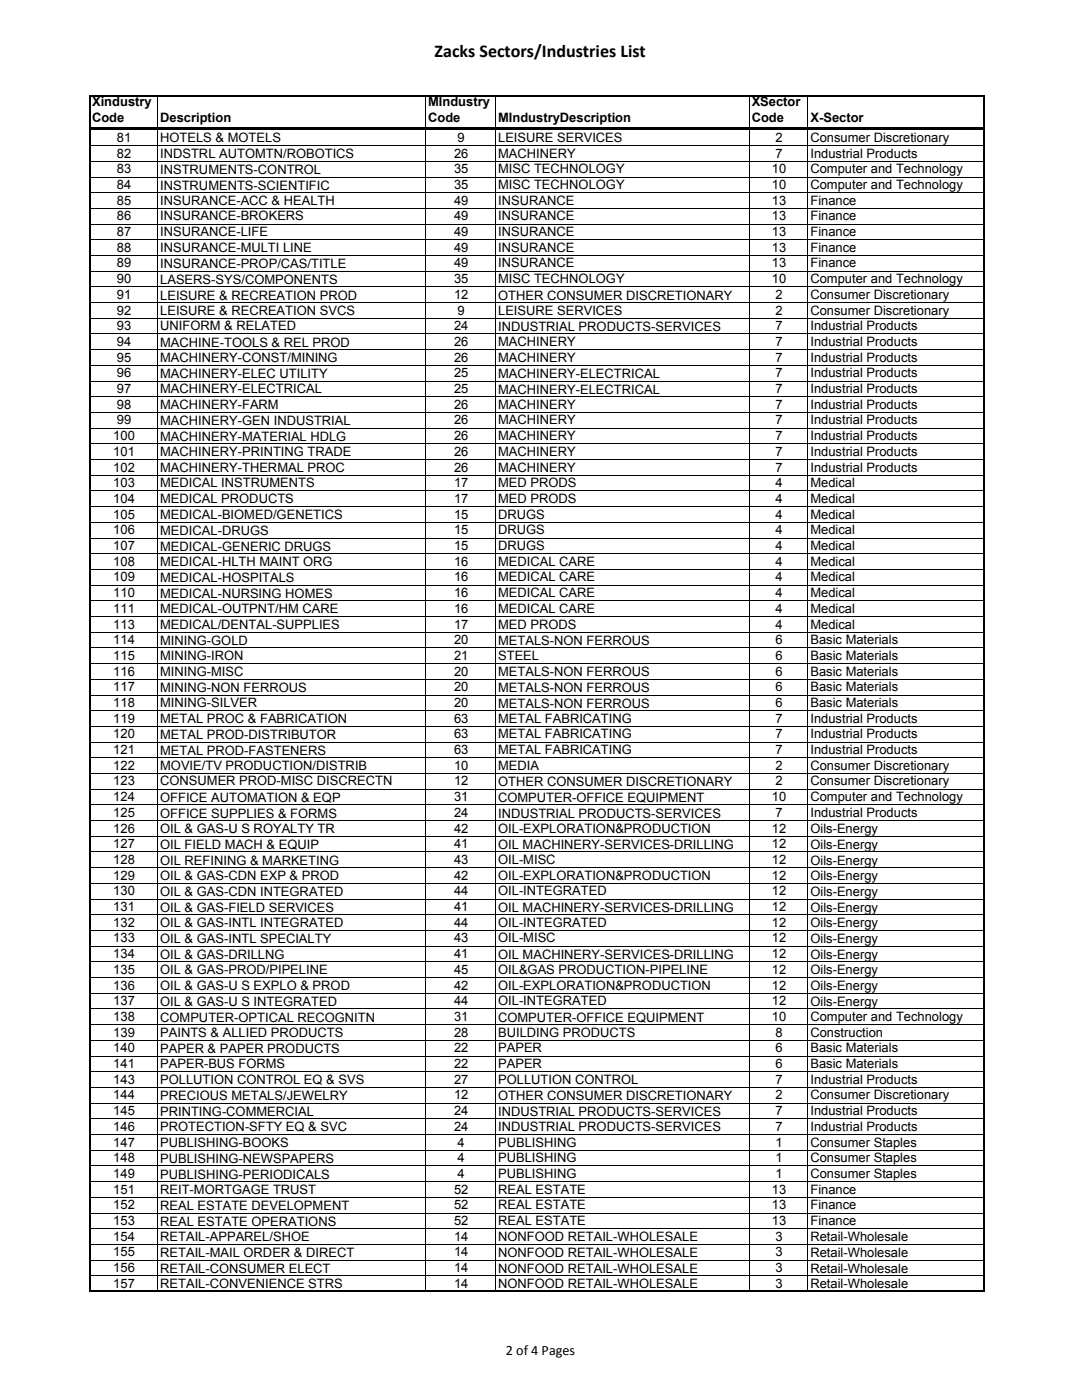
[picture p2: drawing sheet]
<svg xmlns="http://www.w3.org/2000/svg" width="216mm" height="279mm" viewBox="0 0 216 279" stroke-linecap="round" stroke-linejoin="round" font-family="sans-serif">
<defs><g id="words">
<text font-size="3.6" x="86.7" y="11.3">Zacks Sectors/Industries List</text>
<text font-size="2.8" x="100.9" y="270.5">2 of 4 Pages</text>
<g font-size="2.6">
<text x="18.4" y="21.1">Xindustry</text>
<text x="85.4" y="21.1">MIndustry</text>
<text x="150" y="21.1">XSector</text>
<text x="18.4" y="24.4">Code</text>
<text x="23.3" y="28.3">81</text>
<text x="32" y="24.4">Description</text>
<text x="32" y="28.3">HOTELS &amp; MOTELS</text>
<text x="85.4" y="24.4">Code</text>
<text x="91.3" y="28.3">9</text>
<text x="99.4" y="24.4">MIndustryDescription</text>
<text x="99.4" y="28.3">LEISURE SERVICES</text>
<text x="150" y="24.4">Code</text>
<text x="154.7" y="28.3">2</text>
<text x="161.7" y="24.4">X-Sector</text>
<text x="161.7" y="28.3">Consumer Discretionary</text>
<text x="23.3" y="31.5">82</text>
<text x="23.3" y="34.6">83</text>
<text x="32" y="31.6">INDSTRL AUTOMTN/ROBOTICS</text>
<text x="32" y="34.7">INSTRUMENTS-CONTROL</text>
<text x="90.6" y="31.5">26</text>
<text x="90.6" y="34.6">35</text>
<text x="99.4" y="31.5">MACHINERY</text>
<text x="99.4" y="34.6">MISC TECHNOLOGY</text>
<text x="154" y="34.6">10</text>
<text x="154.7" y="31.5">7</text>
<text x="161.7" y="31.5">Industrial Products</text>
<text x="161.7" y="34.6">Computer and Technology</text>
<text x="23.3" y="37.7">84</text>
<text x="23.3" y="40.9">85</text>
<text x="32" y="37.8">INSTRUMENTS-SCIENTIFIC</text>
<text x="32" y="41">INSURANCE-ACC &amp; HEALTH</text>
<text x="90.6" y="37.7">35</text>
<text x="90.6" y="40.9">49</text>
<text x="99.4" y="37.7">MISC TECHNOLOGY</text>
<text x="99.4" y="40.9">INSURANCE</text>
<text x="154" y="37.7">10</text>
<text x="154" y="40.9">13</text>
<text x="161.7" y="37.7">Computer and Technology</text>
<text x="161.7" y="40.9">Finance</text>
<text x="23.3" y="44">86</text>
<text x="23.3" y="47.1">87</text>
<text x="32" y="44">INSURANCE-BROKERS</text>
<text x="32" y="47.1">INSURANCE-LIFE</text>
<text x="90.6" y="44">49</text>
<text x="90.6" y="47.1">49</text>
<text x="99.4" y="44">INSURANCE</text>
<text x="99.4" y="47.1">INSURANCE</text>
<text x="154" y="44">13</text>
<text x="154" y="47.1">13</text>
<text x="161.7" y="44">Finance</text>
<text x="161.7" y="47.1">Finance</text>
<text x="23.3" y="50.2">88</text>
<text x="23.3" y="53.4">89</text>
<text x="32" y="50.2">INSURANCE-MULTI LINE</text>
<text x="32" y="53.5">INSURANCE-PROP/CAS/TITLE</text>
<text x="90.6" y="50.2">49</text>
<text x="90.6" y="53.4">49</text>
<text x="99.4" y="50.2">INSURANCE</text>
<text x="99.4" y="53.4">INSURANCE</text>
<text x="154" y="50.2">13</text>
<text x="154" y="53.4">13</text>
<text x="161.7" y="50.2">Finance</text>
<text x="161.7" y="53.4">Finance</text>
<text x="23.3" y="56.5">90</text>
<text x="23.3" y="59.6">91</text>
<text x="32" y="56.6">LASERS-SYS/COMPONENTS</text>
<text x="32" y="59.8">LEISURE &amp; RECREATION PROD</text>
<text x="90.6" y="56.5">35</text>
<text x="90.6" y="59.6">12</text>
<text x="99.4" y="56.5">MISC TECHNOLOGY</text>
<text x="99.4" y="59.8">OTHER CONSUMER DISCRETIONARY</text>
<text x="154" y="56.5">10</text>
<text x="154.7" y="59.6">2</text>
<text x="161.7" y="56.5">Computer and Technology</text>
<text x="161.7" y="59.6">Consumer Discretionary</text>
<text x="23.3" y="62.8">92</text>
<text x="23.3" y="65.9">93</text>
<text x="32" y="62.9">LEISURE &amp; RECREATION SVCS</text>
<text x="32" y="65.9">UNIFORM &amp; RELATED</text>
<text x="90.6" y="65.9">24</text>
<text x="91.3" y="62.8">9</text>
<text x="99.4" y="62.8">LEISURE SERVICES</text>
<text x="154.7" y="62.8">2</text>
<text x="154.7" y="65.9">7</text>
<text x="161.7" y="62.8">Consumer Discretionary</text>
<text x="161.7" y="65.9">Industrial Products</text>
<text x="23.3" y="69">94</text>
<text x="32" y="69.2">MACHINE-TOOLS &amp; REL PROD</text>
<text x="90.6" y="69">26</text>
<text x="99.4" y="66">INDUSTRIAL PRODUCTS-SERVICES</text>
<text x="99.4" y="69">MACHINERY</text>
<text x="154.7" y="69">7</text>
<text x="161.7" y="69">Industrial Products</text>
<text x="23.3" y="72.2">95</text>
<text x="23.3" y="75.3">96</text>
<text x="32" y="72.3">MACHINERY-CONST/MINING</text>
<text x="32" y="75.4">MACHINERY-ELEC UTILITY</text>
<text x="90.6" y="72.2">26</text>
<text x="90.6" y="75.3">25</text>
<text x="99.4" y="72.2">MACHINERY</text>
<text x="99.4" y="75.4">MACHINERY-ELECTRICAL</text>
<text x="154.7" y="72.2">7</text>
<text x="154.7" y="75.3">7</text>
<text x="161.7" y="72.2">Industrial Products</text>
<text x="161.7" y="75.3">Industrial Products</text>
<text x="23.3" y="78.4">97</text>
<text x="23.3" y="81.6">98</text>
<text x="32" y="78.4">MACHINERY-ELECTRICAL</text>
<text x="32" y="81.6">MACHINERY-FARM</text>
<text x="90.6" y="78.4">25</text>
<text x="90.6" y="81.6">26</text>
<text x="99.4" y="78.6">MACHINERY-ELECTRICAL</text>
<text x="99.4" y="81.6">MACHINERY</text>
<text x="154.7" y="78.4">7</text>
<text x="154.7" y="81.6">7</text>
<text x="161.7" y="78.4">Industrial Products</text>
<text x="161.7" y="81.6">Industrial Products</text>
<text x="22.6" y="87.8">100</text>
<text x="23.3" y="84.7">99</text>
<text x="32" y="84.8">MACHINERY-GEN INDUSTRIAL</text>
<text x="32" y="88">MACHINERY-MATERIAL HDLG</text>
<text x="90.6" y="84.7">26</text>
<text x="90.6" y="87.8">26</text>
<text x="99.4" y="84.7">MACHINERY</text>
<text x="99.4" y="87.8">MACHINERY</text>
<text x="154.7" y="84.7">7</text>
<text x="154.7" y="87.8">7</text>
<text x="161.7" y="84.7">Industrial Products</text>
<text x="161.7" y="87.8">Industrial Products</text>
<text x="22.6" y="91">101</text>
<text x="22.6" y="94.1">102</text>
<text x="32" y="91.1">MACHINERY-PRINTING TRADE</text>
<text x="32" y="94.2">MACHINERY-THERMAL PROC</text>
<text x="90.6" y="91">26</text>
<text x="90.6" y="94.1">26</text>
<text x="99.4" y="91">MACHINERY</text>
<text x="99.4" y="94.1">MACHINERY</text>
<text x="154.7" y="91">7</text>
<text x="154.7" y="94.1">7</text>
<text x="161.7" y="91">Industrial Products</text>
<text x="161.7" y="94.1">Industrial Products</text>
<text x="22.6" y="97.2">103</text>
<text x="22.6" y="100.4">104</text>
<text x="32" y="97.2">MEDICAL INSTRUMENTS</text>
<text x="32" y="100.4">MEDICAL PRODUCTS</text>
<text x="90.6" y="97.2">17</text>
<text x="90.6" y="100.4">17</text>
<text x="99.4" y="97.2">MED PRODS</text>
<text x="99.4" y="100.4">MED PRODS</text>
<text x="154.7" y="97.2">4</text>
<text x="154.7" y="100.4">4</text>
<text x="161.7" y="97.2">Medical</text>
<text x="161.7" y="100.4">Medical</text>
<text x="22.6" y="103.5">105</text>
<text x="22.6" y="106.6">106</text>
<text x="32" y="103.6">MEDICAL-BIOMED/GENETICS</text>
<text x="32" y="106.8">MEDICAL-DRUGS</text>
<text x="90.6" y="103.5">15</text>
<text x="90.6" y="106.6">15</text>
<text x="99.4" y="103.5">DRUGS</text>
<text x="99.4" y="106.6">DRUGS</text>
<text x="154.7" y="103.5">4</text>
<text x="154.7" y="106.6">4</text>
<text x="161.7" y="103.5">Medical</text>
<text x="161.7" y="106.6">Medical</text>
<text x="22.6" y="109.8">107</text>
<text x="22.6" y="112.9">108</text>
<text x="32" y="109.9">MEDICAL-GENERIC DRUGS</text>
<text x="32" y="113">MEDICAL-HLTH MAINT ORG</text>
<text x="90.6" y="109.8">15</text>
<text x="90.6" y="112.9">16</text>
<text x="99.4" y="109.8">DRUGS</text>
<text x="99.4" y="112.9">MEDICAL CARE</text>
<text x="154.7" y="109.8">4</text>
<text x="154.7" y="112.9">4</text>
<text x="161.7" y="109.8">Medical</text>
<text x="161.7" y="112.9">Medical</text>
<text x="22.6" y="116">109</text>
<text x="22.6" y="119.2">110</text>
<text x="32" y="116.2">MEDICAL-HOSPITALS</text>
<text x="32" y="119.3">MEDICAL-NURSING HOMES</text>
<text x="90.6" y="116">16</text>
<text x="90.6" y="119.2">16</text>
<text x="99.4" y="116">MEDICAL CARE</text>
<text x="99.4" y="119.2">MEDICAL CARE</text>
<text x="154.7" y="116">4</text>
<text x="154.7" y="119.2">4</text>
<text x="161.7" y="116">Medical</text>
<text x="161.7" y="119.2">Medical</text>
<text x="22.6" y="122.3">111</text>
<text x="22.6" y="125.4">113</text>
<text x="32" y="122.4">MEDICAL-OUTPNT/HM CARE</text>
<text x="32" y="125.6">MEDICAL/DENTAL-SUPPLIES</text>
<text x="90.6" y="122.3">16</text>
<text x="90.6" y="125.4">17</text>
<text x="99.4" y="122.3">MEDICAL CARE</text>
<text x="99.4" y="125.4">MED PRODS</text>
<text x="154.7" y="122.3">4</text>
<text x="154.7" y="125.4">4</text>
<text x="161.7" y="122.3">Medical</text>
<text x="161.7" y="125.4">Medical</text>
<text x="22.6" y="128.6">114</text>
<text x="22.6" y="131.7">115</text>
<text x="32" y="128.7">MINING-GOLD</text>
<text x="32" y="131.7">MINING-IRON</text>
<text x="90.6" y="128.6">20</text>
<text x="90.6" y="131.7">21</text>
<text x="99.4" y="128.7">METALS-NON FERROUS</text>
<text x="99.4" y="131.7">STEEL</text>
<text x="154.7" y="128.6">6</text>
<text x="154.7" y="131.7">6</text>
<text x="161.7" y="128.6">Basic Materials</text>
<text x="161.7" y="131.7">Basic Materials</text>
<text x="22.6" y="134.8">116</text>
<text x="22.6" y="138">117</text>
<text x="32" y="134.8">MINING-MISC</text>
<text x="90.6" y="134.8">20</text>
<text x="90.6" y="138">20</text>
<text x="99.4" y="135">METALS-NON FERROUS</text>
<text x="154.7" y="134.8">6</text>
<text x="154.7" y="138">6</text>
<text x="161.7" y="134.8">Basic Materials</text>
<text x="161.7" y="138">Basic Materials</text>
<text x="22.6" y="141.1">118</text>
<text x="32" y="138.1">MINING-NON FERROUS</text>
<text x="32" y="141.1">MINING-SILVER</text>
<text x="90.6" y="141.1">20</text>
<text x="99.4" y="138.1">METALS-NON FERROUS</text>
<text x="99.4" y="141.2">METALS-NON FERROUS</text>
<text x="154.7" y="141.1">6</text>
<text x="161.7" y="141.1">Basic Materials</text>
<text x="22.6" y="144.2">119</text>
<text x="22.6" y="147.4">120</text>
<text x="32" y="144.4">METAL PROC &amp; FABRICATION</text>
<text x="32" y="147.5">METAL PROD-DISTRIBUTOR</text>
<text x="90.6" y="144.2">63</text>
<text x="90.6" y="147.4">63</text>
<text x="99.4" y="144.2">METAL FABRICATING</text>
<text x="99.4" y="147.4">METAL FABRICATING</text>
<text x="154.7" y="144.2">7</text>
<text x="154.7" y="147.4">7</text>
<text x="161.7" y="144.2">Industrial Products</text>
<text x="161.7" y="147.4">Industrial Products</text>
<text x="22.6" y="150.5">121</text>
<text x="22.6" y="153.6">122</text>
<text x="32" y="150.6">METAL PROD-FASTENERS</text>
<text x="32" y="153.8">MOVIE/TV PRODUCTION/DISTRIB</text>
<text x="90.6" y="150.5">63</text>
<text x="90.6" y="153.6">10</text>
<text x="99.4" y="150.5">METAL FABRICATING</text>
<text x="99.4" y="153.6">MEDIA</text>
<text x="154.7" y="150.5">7</text>
<text x="154.7" y="153.6">2</text>
<text x="161.7" y="150.5">Industrial Products</text>
<text x="161.7" y="153.6">Consumer Discretionary</text>
<text x="22.6" y="156.8">123</text>
<text x="22.6" y="159.9">124</text>
<text x="32" y="156.8">CONSUMER PROD-MISC DISCRECTN</text>
<text x="32" y="160">OFFICE AUTOMATION &amp; EQP</text>
<text x="90.6" y="156.8">12</text>
<text x="90.6" y="159.9">31</text>
<text x="99.4" y="156.9">OTHER CONSUMER DISCRETIONARY</text>
<text x="99.4" y="160">COMPUTER-OFFICE EQUIPMENT</text>
<text x="154" y="159.9">10</text>
<text x="154.7" y="156.8">2</text>
<text x="161.7" y="156.8">Consumer Discretionary</text>
<text x="161.7" y="159.9">Computer and Technology</text>
<text x="22.6" y="163">125</text>
<text x="22.6" y="166.2">126</text>
<text x="32" y="163.2">OFFICE SUPPLIES &amp; FORMS</text>
<text x="32" y="166.3">OIL &amp; GAS-U S ROYALTY TR</text>
<text x="90.6" y="163">24</text>
<text x="90.6" y="166.2">42</text>
<text x="99.4" y="163.2">INDUSTRIAL PRODUCTS-SERVICES</text>
<text x="99.4" y="166.3">OIL-EXPLORATION&amp;PRODUCTION</text>
<text x="154" y="166.2">12</text>
<text x="154.7" y="163">7</text>
<text x="161.7" y="163">Industrial Products</text>
<text x="161.7" y="166.3">Oils-Energy</text>
<text x="22.6" y="169.3">127</text>
<text x="22.6" y="172.4">128</text>
<text x="32" y="169.4">OIL FIELD MACH &amp; EQUIP</text>
<text x="32" y="172.6">OIL REFINING &amp; MARKETING</text>
<text x="90.6" y="169.3">41</text>
<text x="90.6" y="172.4">43</text>
<text x="99.4" y="169.4">OIL MACHINERY-SERVICES-DRILLING</text>
<text x="99.4" y="172.4">OIL-MISC</text>
<text x="154" y="169.3">12</text>
<text x="154" y="172.4">12</text>
<text x="161.7" y="169.4">Oils-Energy</text>
<text x="161.7" y="172.6">Oils-Energy</text>
<text x="22.6" y="175.6">129</text>
<text x="22.6" y="178.7">130</text>
<text x="32" y="175.7">OIL &amp; GAS-CDN EXP &amp; PROD</text>
<text x="32" y="178.8">OIL &amp; GAS-CDN INTEGRATED</text>
<text x="90.6" y="175.6">42</text>
<text x="90.6" y="178.7">44</text>
<text x="99.4" y="175.7">OIL-EXPLORATION&amp;PRODUCTION</text>
<text x="99.4" y="178.7">OIL-INTEGRATED</text>
<text x="154" y="175.6">12</text>
<text x="154" y="178.7">12</text>
<text x="161.7" y="175.7">Oils-Energy</text>
<text x="161.7" y="178.8">Oils-Energy</text>
<text x="22.6" y="181.8">131</text>
<text x="22.6" y="185">132</text>
<text x="32" y="181.9">OIL &amp; GAS-FIELD SERVICES</text>
<text x="32" y="185.1">OIL &amp; GAS-INTL INTEGRATED</text>
<text x="90.6" y="181.8">41</text>
<text x="90.6" y="185">44</text>
<text x="99.4" y="181.9">OIL MACHINERY-SERVICES-DRILLING</text>
<text x="99.4" y="185">OIL-INTEGRATED</text>
<text x="154" y="181.8">12</text>
<text x="154" y="185">12</text>
<text x="161.7" y="181.9">Oils-Energy</text>
<text x="161.7" y="185.1">Oils-Energy</text>
<text x="22.6" y="188.1">133</text>
<text x="22.6" y="191.2">134</text>
<text x="32" y="188.2">OIL &amp; GAS-INTL SPECIALTY</text>
<text x="32" y="191.3">OIL &amp; GAS-DRILLNG</text>
<text x="90.6" y="188.1">43</text>
<text x="90.6" y="191.2">41</text>
<text x="99.4" y="188.1">OIL-MISC</text>
<text x="99.4" y="191.3">OIL MACHINERY-SERVICES-DRILLING</text>
<text x="154" y="188.1">12</text>
<text x="154" y="191.2">12</text>
<text x="161.7" y="188.2">Oils-Energy</text>
<text x="161.7" y="191.3">Oils-Energy</text>
<text x="22.6" y="194.4">135</text>
<text x="22.6" y="197.5">136</text>
<text x="32" y="194.5">OIL &amp; GAS-PROD/PIPELINE</text>
<text x="32" y="197.6">OIL &amp; GAS-U S EXPLO &amp; PROD</text>
<text x="90.6" y="194.4">45</text>
<text x="90.6" y="197.5">42</text>
<text x="99.4" y="194.5">OIL&amp;GAS PRODUCTION-PIPELINE</text>
<text x="99.4" y="197.6">OIL-EXPLORATION&amp;PRODUCTION</text>
<text x="154" y="194.4">12</text>
<text x="154" y="197.5">12</text>
<text x="161.7" y="194.5">Oils-Energy</text>
<text x="161.7" y="197.6">Oils-Energy</text>
<text x="22.6" y="200.6">137</text>
<text x="22.6" y="203.8">138</text>
<text x="32" y="200.7">OIL &amp; GAS-U S INTEGRATED</text>
<text x="32" y="203.9">COMPUTER-OPTICAL RECOGNITN</text>
<text x="90.6" y="200.6">44</text>
<text x="90.6" y="203.8">31</text>
<text x="99.4" y="200.6">OIL-INTEGRATED</text>
<text x="99.4" y="203.9">COMPUTER-OFFICE EQUIPMENT</text>
<text x="154" y="200.6">12</text>
<text x="154" y="203.8">10</text>
<text x="161.7" y="200.7">Oils-Energy</text>
<text x="161.7" y="203.8">Computer and Technology</text>
<text x="22.6" y="206.9">139</text>
<text x="32" y="207">PAINTS &amp; ALLIED PRODUCTS</text>
<text x="90.6" y="206.9">28</text>
<text x="99.4" y="207">BUILDING PRODUCTS</text>
<text x="154.7" y="206.9">8</text>
<text x="161.7" y="206.9">Construction</text>
<text x="22.6" y="210">140</text>
<text x="22.6" y="213.1">141</text>
<text x="32" y="210.1">PAPER &amp; PAPER PRODUCTS</text>
<text x="32" y="213.1">PAPER-BUS FORMS</text>
<text x="90.6" y="210">22</text>
<text x="90.6" y="213.1">22</text>
<text x="99.4" y="210">PAPER</text>
<text x="99.4" y="213.1">PAPER</text>
<text x="154.7" y="210">6</text>
<text x="154.7" y="213.1">6</text>
<text x="161.7" y="210">Basic Materials</text>
<text x="161.7" y="213.1">Basic Materials</text>
<text x="22.6" y="216.3">143</text>
<text x="22.6" y="219.4">144</text>
<text x="32" y="216.4">POLLUTION CONTROL EQ &amp; SVS</text>
<text x="32" y="219.5">PRECIOUS METALS/JEWELRY</text>
<text x="90.6" y="216.3">27</text>
<text x="90.6" y="219.4">12</text>
<text x="99.4" y="216.4">POLLUTION CONTROL</text>
<text x="99.4" y="219.5">OTHER CONSUMER DISCRETIONARY</text>
<text x="154.7" y="216.3">7</text>
<text x="154.7" y="219.4">2</text>
<text x="161.7" y="216.3">Industrial Products</text>
<text x="161.7" y="219.4">Consumer Discretionary</text>
<text x="22.6" y="222.5">145</text>
<text x="22.6" y="225.7">146</text>
<text x="32" y="222.7">PRINTING-COMMERCIAL</text>
<text x="32" y="225.8">PROTECTION-SFTY EQ &amp; SVC</text>
<text x="90.6" y="222.5">24</text>
<text x="90.6" y="225.7">24</text>
<text x="99.4" y="222.7">INDUSTRIAL PRODUCTS-SERVICES</text>
<text x="99.4" y="225.8">INDUSTRIAL PRODUCTS-SERVICES</text>
<text x="154.7" y="222.5">7</text>
<text x="154.7" y="225.7">7</text>
<text x="161.7" y="222.5">Industrial Products</text>
<text x="161.7" y="225.7">Industrial Products</text>
<text x="22.6" y="228.8">147</text>
<text x="22.6" y="231.9">148</text>
<text x="32" y="228.9">PUBLISHING-BOOKS</text>
<text x="32" y="232.1">PUBLISHING-NEWSPAPERS</text>
<text x="91.3" y="228.8">4</text>
<text x="91.3" y="231.9">4</text>
<text x="99.4" y="228.8">PUBLISHING</text>
<text x="99.4" y="231.9">PUBLISHING</text>
<text x="154.7" y="228.8">1</text>
<text x="154.7" y="231.9">1</text>
<text x="161.7" y="228.8">Consumer Staples</text>
<text x="161.7" y="231.9">Consumer Staples</text>
<text x="22.6" y="235.1">149</text>
<text x="22.6" y="238.2">151</text>
<text x="32" y="235.2">PUBLISHING-PERIODICALS</text>
<text x="32" y="238.3">REIT-MORTGAGE TRUST</text>
<text x="90.6" y="238.2">52</text>
<text x="91.3" y="235.1">4</text>
<text x="99.4" y="235.1">PUBLISHING</text>
<text x="99.4" y="238.2">REAL ESTATE</text>
<text x="154" y="238.2">13</text>
<text x="154.7" y="235.1">1</text>
<text x="161.7" y="235.1">Consumer Staples</text>
<text x="161.7" y="238.2">Finance</text>
<text x="22.6" y="241.3">152</text>
<text x="22.6" y="244.5">153</text>
<text x="32" y="241.5">REAL ESTATE DEVELOPMENT</text>
<text x="32" y="244.6">REAL ESTATE OPERATIONS</text>
<text x="90.6" y="241.3">52</text>
<text x="90.6" y="244.5">52</text>
<text x="99.4" y="241.3">REAL ESTATE</text>
<text x="99.4" y="244.5">REAL ESTATE</text>
<text x="154" y="241.3">13</text>
<text x="154" y="244.5">13</text>
<text x="161.7" y="241.3">Finance</text>
<text x="161.7" y="244.5">Finance</text>
<text x="22.6" y="247.6">154</text>
<text x="22.6" y="250.7">155</text>
<text x="32" y="247.7">RETAIL-APPAREL/SHOE</text>
<text x="32" y="250.9">RETAIL-MAIL ORDER &amp; DIRECT</text>
<text x="90.6" y="247.6">14</text>
<text x="90.6" y="250.7">14</text>
<text x="99.4" y="247.7">NONFOOD RETAIL-WHOLESALE</text>
<text x="99.4" y="250.9">NONFOOD RETAIL-WHOLESALE</text>
<text x="154.7" y="247.6">3</text>
<text x="154.7" y="250.7">3</text>
<text x="161.7" y="247.7">Retail-Wholesale</text>
<text x="161.7" y="250.9">Retail-Wholesale</text>
<text x="22.6" y="253.9">156</text>
<text x="22.6" y="257">157</text>
<text x="32" y="254">RETAIL-CONSUMER ELECT</text>
<text x="32" y="257.1">RETAIL-CONVENIENCE STRS</text>
<text x="90.6" y="253.9">14</text>
<text x="90.6" y="257">14</text>
<text x="99.4" y="254">NONFOOD RETAIL-WHOLESALE</text>
<text x="99.4" y="257.1">NONFOOD RETAIL-WHOLESALE</text>
<text x="154.7" y="253.9">3</text>
<text x="154.7" y="257">3</text>
<text x="161.7" y="254">Retail-Wholesale</text>
<text x="161.7" y="257.1">Retail-Wholesale</text>
</g>
</g></defs>
<g fill="none" stroke="#000" stroke-width=".2">
<path d="M31.5 19.3v6.1M84.9 19.3v6.1M98.9 19.3v6.1M149.5 19.3v6.1M161.2 19.3v6.1M196.4 19.3v6.1M18 29.1h178.4M18 32.2h178.4M18 35.3h178.4M18 38.5h178.4M31.5 26v231.7M84.9 26v231.7"/>
<path d="M98.9 26v231.7M149.5 26v231.7M161.2 26v231.7M196.4 26v231.7M18 41.6h178.4M18 44.7h178.4M18 47.9h178.4M18 51h178.4M18 54.1h178.4M18 57.3h178.4M18 60.4h178.4M18 63.5h178.4"/>
<path d="M18 66.7h178.4M18 69.8h178.4M18 72.9h178.4M18 76.1h178.4M18 79.2h178.4M18 82.3h178.4M18 85.4h178.4M18 88.6h178.4M18 91.7h178.4M18 94.8h178.4M18 98h178.4M18 101.1h178.4"/>
<path d="M18 104.2h178.4M18 107.4h178.4M18 110.5h178.4M18 113.6h178.4M18 116.8h178.4M18 119.9h178.4M18 123h178.4M18 126.2h178.4M18 129.3h178.4M18 132.4h178.4M18 135.6h178.4M18 138.7h178.4"/>
<path d="M18 141.8h178.4M18 145h178.4M18 148.1h178.4M18 151.2h178.4M18 154.4h178.4M18 157.5h178.4M18 160.6h178.4M18 163.8h178.4M18 166.9h178.4M18 170h178.4M18 173.2h178.4M18 176.3h178.4"/>
<path d="M18 179.4h178.4M18 182.6h178.4M18 185.7h178.4M18 188.8h178.4M18 192h178.4M18 195.1h178.4M18 198.2h178.4M18 201.4h178.4M18 204.5h178.4M18 207.6h178.4M18 210.8h178.4M18 213.9h178.4"/>
<path d="M18 217h178.4M18 220.2h178.4M18 223.3h178.4M18 226.4h178.4M18 229.6h178.4M18 232.7h178.4M18 235.8h178.4M18 239h178.4M18 242.1h178.4M18 245.2h178.4M18 248.3h178.4M18 251.5h178.4"/>
<path d="M18 254.6h178.4M18 257.7h178.4"/>
</g>
<path d="M18 25.4h178.4v.5h-178.4zM31.5 25.9v.1zM84.9 25.9l.1 .1zM98.9 25.9v.1zM149.5 25.9v.1zM161.2 25.9v.1zM196.4 25.9v.1z" fill="#000"/>
<path d="M17.7 19.1h178.8M17.9 19v238.9M196.4 19v238.9M17.7 257.7h178.8" fill="none" stroke="#000" stroke-width=".25"/>
<use href="#words"/>
</svg>
